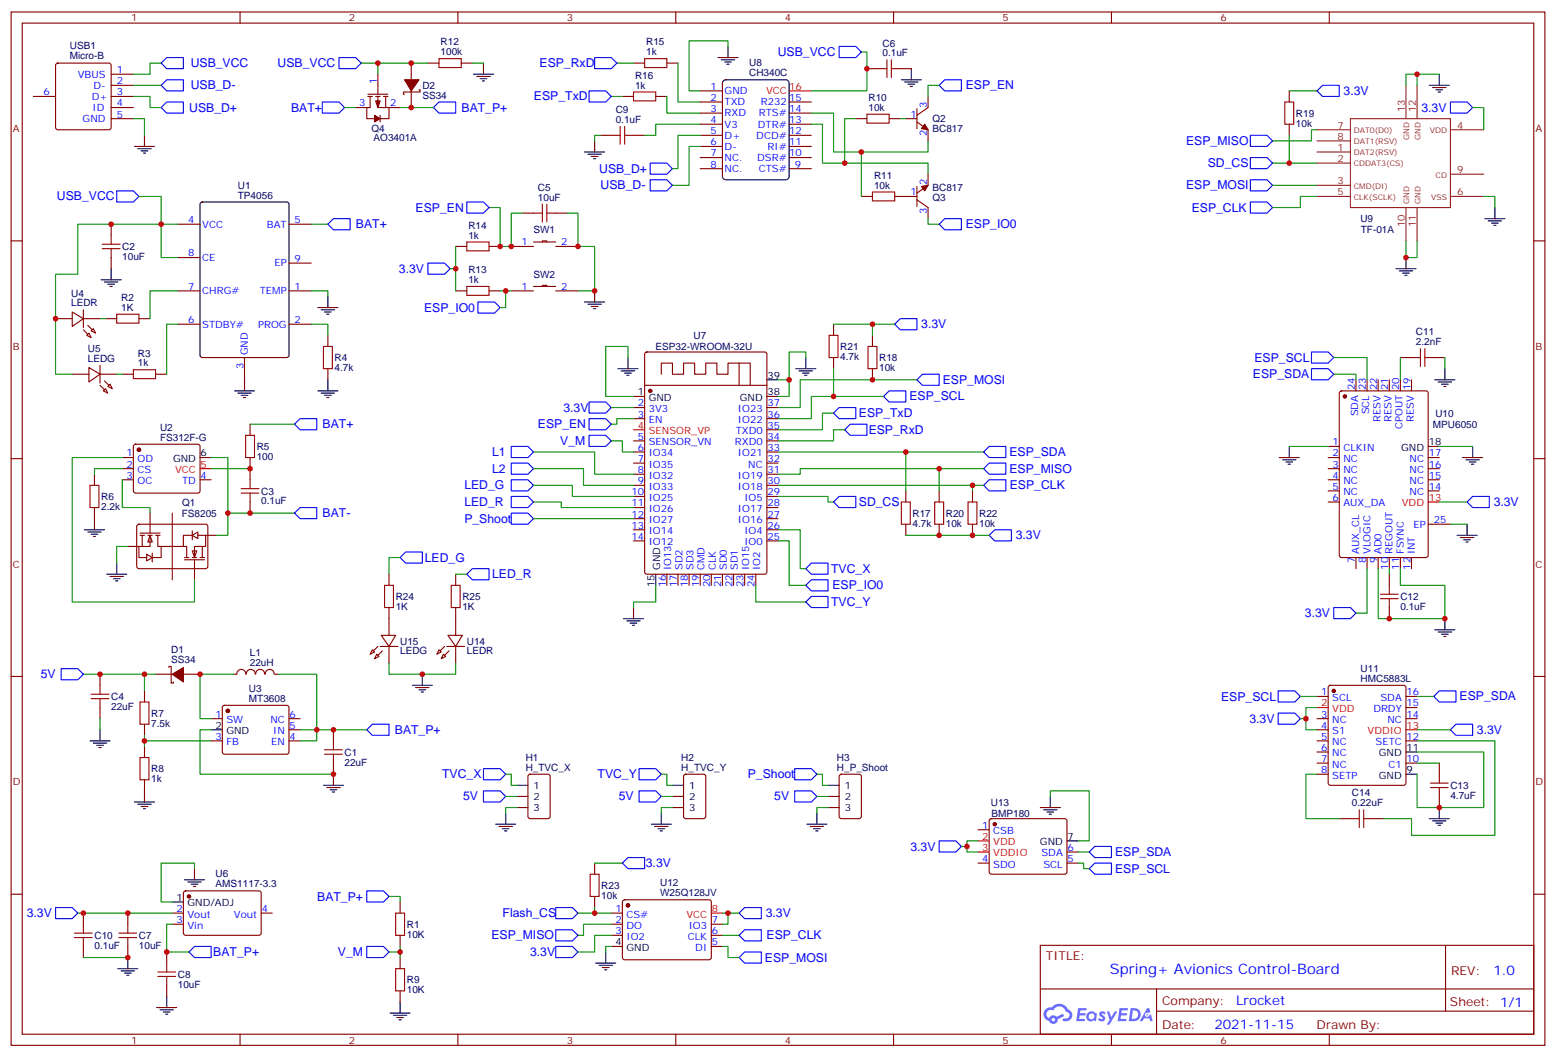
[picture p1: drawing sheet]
<svg xmlns="http://www.w3.org/2000/svg" width="494mm" height="336mm" viewBox="0 0 494 336" stroke-linecap="round" stroke-linejoin="round" font-family="sans-serif">
<defs><g id="words">
<text font-size="4.6" fill="#00f" x="352.3" y="309.2">Spring+ Avionics Control-Board</text>
<g font-size="4.2" fill="#00f">
<text x="474" y="309.4">1.0</text>
<text x="392.4" y="319">Lrocket</text>
<text x="385.5" y="326.8">2021-11-15</text>
</g>
<g font-size="3.9" fill="#00f">
<text x="246.9" y="17.8">USB_VCC</text>
<text x="60.5" y="21.3">USB_VCC</text>
<text x="88.1" y="21.3">USB_VCC</text>
<text x="171.3" y="21.3">ESP_RxD</text>
<text x="60.5" y="28.3">USB_D-</text>
<text x="306.6" y="28.4">ESP_EN</text>
<text x="60.1" y="35.4">USB_D+</text>
<text x="92.4" y="35.4">BAT+</text>
<text x="146.5" y="35.4">BAT_P+</text>
<text x="169.5" y="31.9">ESP_TxD</text>
<text x="426.5" y="30.1">3.3V</text>
<text x="451.2" y="35.4">3.3V</text>
<text x="376.5" y="46">ESP_MISO</text>
<text x="383.4" y="53">SD_CS</text>
<text x="190.2" y="54.8">USB_D+</text>
<text x="18.1" y="63.6">USB_VCC</text>
<text x="190.7" y="60.1">USB_D-</text>
<text x="376.5" y="60.1">ESP_MOSI</text>
<text x="131.9" y="67.2">ESP_EN</text>
<text x="378.3" y="67.2">ESP_CLK</text>
<text x="113" y="72.4">BAT+</text>
<text x="306.6" y="72.4">ESP_IO0</text>
<text x="126.6" y="86.6">3.3V</text>
<text x="134.6" y="98.9">ESP_IO0</text>
<text x="292.4" y="104.2">3.3V</text>
<text x="398.2" y="114.9">ESP_SCL</text>
<text x="299.2" y="121.8">ESP_MOSI</text>
<text x="397.7" y="120.1">ESP_SDA</text>
<text x="178.8" y="130.7">3.3V</text>
<text x="288.7" y="127.1">ESP_SCL</text>
<text x="102.4" y="135.9">BAT+</text>
<text x="170.7" y="135.9">ESP_EN</text>
<text x="272.6" y="132.4">ESP_TxD</text>
<text x="275.7" y="137.7">ESP_RxD</text>
<text x="177.8" y="141.3">V_M</text>
<text x="156.2" y="144.8">L1</text>
<text x="320.4" y="144.8">ESP_SDA</text>
<text x="147.4" y="155.3">LED_G</text>
<text x="156.2" y="150.1">L2</text>
<text x="320.4" y="150.1">ESP_MISO</text>
<text x="320.5" y="155.3">ESP_CLK</text>
<text x="147.4" y="160.6">LED_R</text>
<text x="272.6" y="160.6">SD_CS</text>
<text x="474.1" y="160.7">3.3V</text>
<text x="102.4" y="164.2">BAT-</text>
<text x="147.4" y="165.9">P_Shoot</text>
<text x="322.4" y="171.3">3.3V</text>
<text x="134.8" y="178.3">LED_G</text>
<text x="156.2" y="183.6">LED_R</text>
<text x="263.8" y="181.8">TVC_X</text>
<text x="264.2" y="187.1">ESP_IO0</text>
<text x="263.8" y="192.4">TVC_Y</text>
<text x="414.2" y="196">3.3V</text>
<text x="12.9" y="215.3">5V</text>
<text x="387.6" y="222.5">ESP_SCL</text>
<text x="463.3" y="222.4">ESP_SDA</text>
<text x="125.3" y="233">BAT_P+</text>
<text x="396.6" y="229.5">3.3V</text>
<text x="468.8" y="233">3.3V</text>
<text x="140.3" y="247.2">TVC_X</text>
<text x="189.7" y="247.1">TVC_Y</text>
<text x="237.3" y="247.1">P_Shoot</text>
<text x="147" y="254.1">5V</text>
<text x="196.4" y="254.1">5V</text>
<text x="245.8" y="254.1">5V</text>
<text x="205" y="275.4">3.3V</text>
<text x="289" y="270.1">3.3V</text>
<text x="353.9" y="271.8">ESP_SDA</text>
<text x="353.9" y="277">ESP_SCL</text>
<text x="100.7" y="285.9">BAT_P+</text>
<text x="8.5" y="291.2">3.3V</text>
<text x="159.5" y="291.2">Flash_CS</text>
<text x="243" y="291.2">3.3V</text>
<text x="156" y="298.2">ESP_MISO</text>
<text x="243.3" y="298.2">ESP_CLK</text>
<text x="67.7" y="303.5">BAT_P+</text>
<text x="107.3" y="303.6">V_M</text>
<text x="168.2" y="303.5">3.3V</text>
<text x="242.8" y="305.3">ESP_MOSI</text>
</g>
<g font-size="3.9" fill="#800">
<text x="332" y="304.7">TITLE:</text>
<text x="460.6" y="309.4">REV:</text>
<text x="368.9" y="318.9">Company:</text>
<text x="460.2" y="319.5">Sheet: 1/1</text>
<text x="368.9" y="326.6">Date:</text>
<text x="417.9" y="326.7">Drawn By:</text>
</g>
<g font-size="3.2" fill="#800">
<text x="41.6" y="6.8">1</text>
<text x="110.8" y="6.8">2</text>
<text x="179.9" y="6.8">3</text>
<text x="249.1" y="6.8">4</text>
<text x="318.2" y="6.8">5</text>
<text x="387.3" y="6.8">6</text>
<text x="4.1" y="41.9">A</text>
<text x="487.4" y="41.9">A</text>
<text x="4.1" y="111.1">B</text>
<text x="487.4" y="111.1">B</text>
<text x="4.1" y="180.2">C</text>
<text x="487.4" y="180.2">C</text>
<text x="4.1" y="249.3">D</text>
<text x="487.4" y="249.3">D</text>
<text x="41.6" y="331.4">1</text>
<text x="110.8" y="331.4">2</text>
<text x="179.9" y="331.4">3</text>
<text x="249.1" y="331.4">4</text>
<text x="318.2" y="331.4">5</text>
<text x="387.3" y="331.4">6</text>
</g>
<g font-size="3.2" fill="#000080">
<text x="22.2" y="15.7">USB1</text>
<text x="139.8" y="17.6">100k</text>
<text x="139.8" y="14.4">R12</text>
<text x="205.1" y="17.6">1k</text>
<text x="205.1" y="14.4">R15</text>
<text x="280.1" y="17.9">0.1uF</text>
<text x="280.1" y="14.8">C6</text>
<text x="22.1" y="18.8">Micro-B</text>
<text x="237.8" y="20.9">U8</text>
<text x="134.1" y="28.3">D2</text>
<text x="201.6" y="28.2">1k</text>
<text x="201.6" y="25">R16</text>
<text x="237.8" y="24.1">CH340C</text>
<text x="134.1" y="31.4">SS34</text>
<text x="195.4" y="35.9">C9</text>
<text x="275.7" y="35.2">10k</text>
<text x="275.7" y="32.1">R10</text>
<text x="117.9" y="41.8">Q4</text>
<text x="195.4" y="39.1">0.1uF</text>
<text x="296" y="42">BC817</text>
<text x="296" y="38.9">Q2</text>
<text x="411.3" y="40.2">10k</text>
<text x="411.3" y="37.1">R19</text>
<text x="118.6" y="44.9">AO3401A</text>
<text x="75.5" y="59.9">U1</text>
<text x="277.4" y="59.9">10k</text>
<text x="277.4" y="56.8">R11</text>
<text x="75.5" y="63.1">TP4056</text>
<text x="170.8" y="63.8">10uF</text>
<text x="170.8" y="60.6">C5</text>
<text x="296" y="60.5">BC817</text>
<text x="296" y="63.7">Q3</text>
<text x="431.8" y="70.5">U9</text>
<text x="148.7" y="75.8">1k</text>
<text x="148.7" y="72.6">R14</text>
<text x="169.3" y="74.1">SW1</text>
<text x="431.9" y="74.1">TF-01A</text>
<text x="38.8" y="82.6">10uF</text>
<text x="38.8" y="79.4">C2</text>
<text x="148.7" y="89.9">1k</text>
<text x="148.7" y="86.7">R13</text>
<text x="169.3" y="88.2">SW2</text>
<text x="22.6" y="94.2">U4</text>
<text x="38.5" y="95.6">R2</text>
<text x="22.6" y="97.3">LEDR</text>
<text x="38.5" y="98.7">1K</text>
<text x="220.1" y="107.6">U7</text>
<text x="449.4" y="106.5">C11</text>
<text x="27.9" y="111.8">U5</text>
<text x="43.8" y="113.2">R3</text>
<text x="208.1" y="111.2">ESP32-WROOM-32U</text>
<text x="266.7" y="111.1">R21</text>
<text x="449.4" y="109.6">2.2nF</text>
<text x="27.9" y="114.9">LEDG</text>
<text x="43.8" y="116.3">1k</text>
<text x="106.2" y="117.8">4.7k</text>
<text x="106.2" y="114.7">R4</text>
<text x="266.7" y="114.3">4.7k</text>
<text x="279" y="117.8">10k</text>
<text x="279.1" y="114.6">R18</text>
<text x="50.8" y="136.8">U2</text>
<text x="454.8" y="135.8">MPU6050</text>
<text x="455.6" y="132.3">U10</text>
<text x="50.8" y="140">FS312F-G</text>
<text x="81.5" y="142.9">R5</text>
<text x="81.5" y="146.1">100</text>
<text x="32.1" y="161.9">2.2k</text>
<text x="32.1" y="158.8">R6</text>
<text x="57.8" y="160.6">Q1</text>
<text x="82.9" y="160.2">0.1uF</text>
<text x="82.9" y="157">C3</text>
<text x="57.7" y="164.1">FS8205</text>
<text x="289.6" y="167.2">4.7k</text>
<text x="289.6" y="164">R17</text>
<text x="300.2" y="167.2">10k</text>
<text x="300.2" y="164">R20</text>
<text x="310.8" y="167.2">10k</text>
<text x="310.8" y="164">R22</text>
<text x="125.6" y="190.5">R24</text>
<text x="146.8" y="190.5">R25</text>
<text x="444.5" y="190.5">C12</text>
<text x="125.6" y="193.7">1K</text>
<text x="146.8" y="193.7">1K</text>
<text x="444.5" y="193.7">0.1uF</text>
<text x="54.3" y="207.4">D1</text>
<text x="79.3" y="208.3">L1</text>
<text x="127" y="207.8">LEDG</text>
<text x="127" y="204.7">U15</text>
<text x="148.2" y="207.8">LEDR</text>
<text x="148.2" y="204.7">U14</text>
<text x="54.3" y="210.5">SS34</text>
<text x="79.3" y="211.5">22uH</text>
<text x="431.9" y="213.2">U11</text>
<text x="79" y="219.7">U3</text>
<text x="431.9" y="216.4">HMC5883L</text>
<text x="35.3" y="225.4">22uF</text>
<text x="35.3" y="222.3">C4</text>
<text x="48" y="227.6">R7</text>
<text x="79" y="222.9">MT3608</text>
<text x="48" y="230.7">7.5k</text>
<text x="109.4" y="239.9">C1</text>
<text x="48" y="245.2">R8</text>
<text x="109.4" y="243.1">22uF</text>
<text x="166.9" y="244.8">H_TVC_X</text>
<text x="166.9" y="241.6">H1</text>
<text x="216.3" y="244.8">H_TVC_Y</text>
<text x="216.3" y="241.6">H2</text>
<text x="265.6" y="244.8">H_P_Shoot</text>
<text x="265.6" y="241.6">H3</text>
<text x="48" y="248.4">1k</text>
<text x="460.4" y="250.5">C13</text>
<text x="314.5" y="255.8">U13</text>
<text x="429.1" y="256">0.22uF</text>
<text x="429.1" y="252.9">C14</text>
<text x="460.4" y="253.6">4.7uF</text>
<text x="314.7" y="259.3">BMP180</text>
<text x="68.4" y="281.6">AMS1117-3.3</text>
<text x="68.4" y="278.5">U6</text>
<text x="209.5" y="281.5">U12</text>
<text x="190.9" y="285.4">10k</text>
<text x="190.9" y="282.2">R23</text>
<text x="209.5" y="284.6">W25Q128JV</text>
<text x="30" y="298.1">C10</text>
<text x="44.1" y="298.1">C7</text>
<text x="129.1" y="297.8">10K</text>
<text x="129.1" y="294.6">R1</text>
<text x="30" y="301.3">0.1uF</text>
<text x="44.1" y="301.3">10uF</text>
<text x="56.4" y="310.5">C8</text>
<text x="56.4" y="313.6">10uF</text>
<text x="129.1" y="315.4">10K</text>
<text x="129.1" y="312.3">R9</text>
</g>
<g font-size="3.2" fill="#00f">
<text x="37" y="23.2">1</text>
<text x="24.7" y="24.6">VBUS</text>
<text x="29.6" y="28.2">D-</text>
<text x="37" y="26.7">2</text>
<text x="119.6" y="26.7" transform="rotate(-90 119.6 26.7)">1</text>
<text x="225.5" y="28.5">1</text>
<text x="230" y="29.9">GND</text>
<text x="13.9" y="30.3">6</text>
<text x="29.2" y="31.7">D+</text>
<text x="29.4" y="35.2">ID</text>
<text x="37" y="33.8">4</text>
<text x="37" y="30.3">3</text>
<text x="114" y="33.8">3</text>
<text x="123.8" y="33.8">2</text>
<text x="225.5" y="35.6">3</text>
<text x="225.5" y="32">2</text>
<text x="230" y="33.4">TXD</text>
<text x="241.5" y="33.4">R232</text>
<text x="250.5" y="32">15</text>
<text x="250.5" y="35.6">14</text>
<text x="294.2" y="34.1" transform="rotate(-90 294.2 34.1)">3</text>
<text x="26.2" y="38.7">GND</text>
<text x="37" y="37.3">5</text>
<text x="225.5" y="39.1">4</text>
<text x="230" y="40.5">V3</text>
<text x="230" y="37">RXD</text>
<text x="240.6" y="40.5">DTR#</text>
<text x="240.8" y="37">RTS#</text>
<text x="250.5" y="39.1">13</text>
<text x="289" y="37.3">1</text>
<text x="225.5" y="46.1">6</text>
<text x="225.5" y="42.6">5</text>
<text x="230" y="47.6">D-</text>
<text x="230" y="44">D+</text>
<text x="240.1" y="44">DCD#</text>
<text x="243.6" y="47.6">RI#</text>
<text x="250.5" y="42.6">12</text>
<text x="250.5" y="46.1">11</text>
<text x="294.2" y="43.2" transform="rotate(-90 294.2 43.2)">2</text>
<text x="225.5" y="53.2">8</text>
<text x="225.5" y="49.7">7</text>
<text x="230" y="51.1">NC.</text>
<text x="240.4" y="51.1">DSR#</text>
<text x="250.5" y="49.7">10</text>
<text x="252.2" y="53.2">9</text>
<text x="230" y="54.6">NC.</text>
<text x="240.8" y="54.6">CTS#</text>
<text x="294.2" y="58.8" transform="rotate(-90 294.2 58.8)">2</text>
<text x="289" y="62">1</text>
<text x="59.7" y="70.8">4</text>
<text x="93.5" y="70.8">5</text>
<text x="294.2" y="67.9" transform="rotate(-90 294.2 67.9)">3</text>
<text x="64.2" y="72.2">VCC</text>
<text x="84.7" y="72.2">BAT</text>
<text x="165.6" y="77.9">1</text>
<text x="178.2" y="77.9">2</text>
<text x="59.7" y="81.4">8</text>
<text x="64.2" y="82.8">CE</text>
<text x="93.5" y="83.2">9</text>
<text x="87.1" y="84.6">EP</text>
<text x="59.7" y="92">7</text>
<text x="64.2" y="93.4">CHRG#</text>
<text x="82.5" y="93.4">TEMP</text>
<text x="93.5" y="92">1</text>
<text x="165.6" y="92">1</text>
<text x="178.2" y="92">2</text>
<text x="59.7" y="102.6">6</text>
<text x="64.2" y="104">STDBY#</text>
<text x="81.9" y="104">PROG</text>
<text x="93.5" y="102.6">2</text>
<text x="78.7" y="112.8" transform="rotate(-90 78.7 112.8)">GND</text>
<text x="77.3" y="117.3" transform="rotate(-90 77.3 117.3)">3</text>
<text x="430" y="123.9" transform="rotate(-90 430 123.9)">24</text>
<text x="433.6" y="123.9" transform="rotate(-90 433.6 123.9)">23</text>
<text x="437.1" y="123.9" transform="rotate(-90 437.1 123.9)">22</text>
<text x="440.6" y="123.9" transform="rotate(-90 440.6 123.9)">21</text>
<text x="444.1" y="123.9" transform="rotate(-90 444.1 123.9)">20</text>
<text x="447.7" y="123.9" transform="rotate(-90 447.7 123.9)">19</text>
<text x="202.4" y="129">2</text>
<text x="205.9" y="130.8">3V3</text>
<text x="234.2" y="130.8">IO23</text>
<text x="243.6" y="129">37</text>
<text x="434.6" y="131.6" transform="rotate(-90 434.6 131.6)">SCL</text>
<text x="202.4" y="132.6">3</text>
<text x="205.9" y="134.3">EN</text>
<text x="233.5" y="137.9">TXD0</text>
<text x="234.2" y="134.3">IO22</text>
<text x="243.6" y="136.1">35</text>
<text x="243.6" y="132.6">36</text>
<text x="431.1" y="132.2" transform="rotate(-90 431.1 132.2)">SDA</text>
<text x="438.1" y="134" transform="rotate(-90 438.1 134)">RESV</text>
<text x="441.7" y="134" transform="rotate(-90 441.7 134)">RESV</text>
<text x="445.2" y="136.3" transform="rotate(-90 445.2 136.3)">CPOUT</text>
<text x="448.7" y="134" transform="rotate(-90 448.7 134)">RESV</text>
<text x="202.4" y="139.6">5</text>
<text x="202.4" y="143.2">6</text>
<text x="205.9" y="141.4">SENSOR_VN</text>
<text x="233.3" y="141.4">RXD0</text>
<text x="243.6" y="143.2">33</text>
<text x="243.6" y="139.6">34</text>
<text x="422.9" y="141.4">1</text>
<text x="426.4" y="143.2">CLKIN</text>
<text x="40.1" y="144.9">1</text>
<text x="40.1" y="148.4">2</text>
<text x="43.6" y="146.7">OD</text>
<text x="202.4" y="146.7">7</text>
<text x="205.9" y="144.9">IO34</text>
<text x="205.9" y="148.4">IO35</text>
<text x="234.2" y="144.9">IO21</text>
<text x="237.5" y="148.4">NC</text>
<text x="243.6" y="146.7">32</text>
<text x="422.9" y="144.9">2</text>
<text x="422.9" y="148.4">3</text>
<text x="426.4" y="146.7">NC</text>
<text x="447.4" y="146.7">NC</text>
<text x="453.5" y="148.4">16</text>
<text x="453.5" y="144.9">17</text>
<text x="40.1" y="152">3</text>
<text x="43.6" y="150.2">CS</text>
<text x="43.6" y="153.7">OC</text>
<text x="57.8" y="153.7">TD</text>
<text x="63.7" y="152">4</text>
<text x="202.4" y="150.2">8</text>
<text x="202.4" y="153.7">9</text>
<text x="205.9" y="152">IO32</text>
<text x="205.9" y="155.5">IO33</text>
<text x="234.2" y="155.5">IO18</text>
<text x="234.2" y="152">IO19</text>
<text x="243.6" y="153.7">30</text>
<text x="243.6" y="150.2">31</text>
<text x="422.9" y="152">4</text>
<text x="422.9" y="155.5">5</text>
<text x="426.4" y="150.2">NC</text>
<text x="426.4" y="153.7">NC</text>
<text x="447.4" y="153.7">NC</text>
<text x="447.4" y="150.2">NC</text>
<text x="453.5" y="155.5">14</text>
<text x="453.5" y="152">15</text>
<text x="200.4" y="157.3">10</text>
<text x="200.4" y="160.8">11</text>
<text x="205.9" y="159">IO25</text>
<text x="236.3" y="159">IO5</text>
<text x="243.6" y="160.8">28</text>
<text x="243.6" y="157.3">29</text>
<text x="422.9" y="159">6</text>
<text x="426.4" y="157.3">NC</text>
<text x="426.4" y="160.8">AUX_DA</text>
<text x="447.4" y="157.3">NC</text>
<text x="200.4" y="164.3">12</text>
<text x="200.4" y="167.9">13</text>
<text x="205.9" y="162.6">IO26</text>
<text x="205.9" y="166.1">IO27</text>
<text x="234.2" y="166.1">IO16</text>
<text x="234.2" y="162.6">IO17</text>
<text x="243.6" y="167.9">26</text>
<text x="243.6" y="164.3">27</text>
<text x="448.7" y="167.5">EP</text>
<text x="455.1" y="166.1">25</text>
<text x="200.4" y="171.4">14</text>
<text x="205.9" y="169.6">IO14</text>
<text x="205.9" y="173.1">IO12</text>
<text x="236.3" y="173.1">IO0</text>
<text x="236.3" y="169.6">IO4</text>
<text x="243.6" y="171.4">25</text>
<text x="430" y="178.9" transform="rotate(-90 430 178.9)">7</text>
<text x="431.4" y="176" transform="rotate(-90 431.4 176)">AUX_CL</text>
<text x="433.6" y="178.9" transform="rotate(-90 433.6 178.9)">8</text>
<text x="435" y="176" transform="rotate(-90 435 176)">VLOGIC</text>
<text x="437.1" y="178.9" transform="rotate(-90 437.1 178.9)">9</text>
<text x="438.5" y="176" transform="rotate(-90 438.5 176)">AD0</text>
<text x="442" y="176" transform="rotate(-90 442 176)">REGOUT</text>
<text x="445.6" y="176" transform="rotate(-90 445.6 176)">FSYNC</text>
<text x="449.1" y="176" transform="rotate(-90 449.1 176)">INT</text>
<text x="213.1" y="181" transform="rotate(-90 213.1 181)">IO13</text>
<text x="216.6" y="181" transform="rotate(-90 216.6 181)">SD2</text>
<text x="220.1" y="181" transform="rotate(-90 220.1 181)">SD3</text>
<text x="223.7" y="181" transform="rotate(-90 223.7 181)">CMD</text>
<text x="227.2" y="181" transform="rotate(-90 227.2 181)">CLK</text>
<text x="230.7" y="181" transform="rotate(-90 230.7 181)">SD0</text>
<text x="234.2" y="181" transform="rotate(-90 234.2 181)">SD1</text>
<text x="237.8" y="181" transform="rotate(-90 237.8 181)">IO15</text>
<text x="241.3" y="181" transform="rotate(-90 241.3 181)">IO2</text>
<text x="440.6" y="180.9" transform="rotate(-90 440.6 180.9)">10</text>
<text x="444.1" y="180.9" transform="rotate(-90 444.1 180.9)">11</text>
<text x="447.7" y="180.9" transform="rotate(-90 447.7 180.9)">12</text>
<text x="211.3" y="186.5" transform="rotate(-90 211.3 186.5)">16</text>
<text x="214.8" y="186.5" transform="rotate(-90 214.8 186.5)">17</text>
<text x="218.4" y="186.5" transform="rotate(-90 218.4 186.5)">18</text>
<text x="221.9" y="186.5" transform="rotate(-90 221.9 186.5)">19</text>
<text x="225.4" y="186.5" transform="rotate(-90 225.4 186.5)">20</text>
<text x="229" y="186.5" transform="rotate(-90 229 186.5)">21</text>
<text x="232.5" y="186.5" transform="rotate(-90 232.5 186.5)">22</text>
<text x="236" y="186.5" transform="rotate(-90 236 186.5)">23</text>
<text x="239.5" y="186.5" transform="rotate(-90 239.5 186.5)">24</text>
<text x="419.4" y="220.8">1</text>
<text x="446.4" y="220.8">16</text>
<text x="68.4" y="227.8">1</text>
<text x="91.9" y="227.8">6</text>
<text x="419.4" y="227.8">3</text>
<text x="422.9" y="222.5">SCL</text>
<text x="435.9" y="226.1">DRDY</text>
<text x="438.2" y="222.5">SDA</text>
<text x="446.4" y="227.8">14</text>
<text x="446.4" y="224.3">15</text>
<text x="71.9" y="229.6">SW</text>
<text x="85.8" y="229.6">NC</text>
<text x="86.7" y="233.1">IN</text>
<text x="91.9" y="231.4">5</text>
<text x="419.4" y="231.4">4</text>
<text x="422.9" y="229.6">NC</text>
<text x="422.9" y="233.1">S1</text>
<text x="440.4" y="229.6">NC</text>
<text x="68.4" y="234.9">3</text>
<text x="71.9" y="236.6">FB</text>
<text x="86" y="236.6">EN</text>
<text x="91.9" y="234.9">4</text>
<text x="419.4" y="234.9">5</text>
<text x="419.4" y="238.4">6</text>
<text x="422.9" y="236.6">NC</text>
<text x="436.6" y="236.6">SETC</text>
<text x="446.4" y="234.9">12</text>
<text x="419.4" y="241.9">7</text>
<text x="419.4" y="245.5">8</text>
<text x="422.9" y="240.2">NC</text>
<text x="422.9" y="243.7">NC</text>
<text x="440.7" y="243.7">C1</text>
<text x="446.4" y="241.9">10</text>
<text x="422.9" y="247.2">SETP</text>
<text x="311.8" y="263.1">1</text>
<text x="315.3" y="264.9">CSB</text>
<text x="311.8" y="273.7">4</text>
<text x="315.3" y="275.4">SDO</text>
<text x="330.6" y="271.9">SDA</text>
<text x="331.2" y="275.4">SCL</text>
<text x="338.8" y="273.7">5</text>
<text x="338.8" y="270.2">6</text>
<text x="56" y="289.6">2</text>
<text x="56" y="293.1">3</text>
<text x="59.5" y="291.3">Vout</text>
<text x="74.2" y="291.3">Vout</text>
<text x="83.1" y="289.6">4</text>
<text x="195.4" y="289.6">1</text>
<text x="195.4" y="293.1">2</text>
<text x="198.9" y="291.3">CS#</text>
<text x="226" y="293.1">7</text>
<text x="59.5" y="294.9">Vin</text>
<text x="195.4" y="296.6">3</text>
<text x="198.9" y="294.9">DO</text>
<text x="198.9" y="298.4">IO2</text>
<text x="218.3" y="298.4">CLK</text>
<text x="218.6" y="294.9">IO3</text>
<text x="226" y="296.6">6</text>
<text x="220.7" y="301.9">DI</text>
<text x="226" y="300.1">5</text>
</g>
<g font-size="3.2" fill="#f00">
<text x="243.2" y="29.9">VCC</text>
<text x="250.5" y="28.5">16</text>
<text x="202.4" y="136.1">4</text>
<text x="205.9" y="137.9">SENSOR_VP</text>
<text x="63.7" y="148.4">5</text>
<text x="55.6" y="150.2">VCC</text>
<text x="445" y="160.8">VDD</text>
<text x="453.5" y="159">13</text>
<text x="419.4" y="224.3">2</text>
<text x="422.9" y="226.1">VDD</text>
<text x="434.1" y="233.1">VDDIO</text>
<text x="446.4" y="231.4">13</text>
<text x="311.8" y="266.6">2</text>
<text x="315.3" y="268.4">VDD</text>
<text x="311.8" y="270.2">3</text>
<text x="315.3" y="271.9">VDDIO</text>
<text x="217.9" y="291.3">VCC</text>
<text x="226" y="289.6">8</text>
</g>
<g font-size="3.2" fill="#8d2323">
<text x="445.9" y="35.6" transform="rotate(-90 445.9 35.6)">13</text>
<text x="449.4" y="35.6" transform="rotate(-90 449.4 35.6)">12</text>
<text x="424.5" y="40.9">7</text>
<text x="462.5" y="40.9">4</text>
<text x="424.5" y="47.9">1</text>
<text x="424.5" y="44.4">8</text>
<text x="424.5" y="51.4">2</text>
<text x="424.5" y="58.5">3</text>
<text x="462.5" y="55">9</text>
<text x="424.5" y="62">5</text>
<text x="462.5" y="62">6</text>
<text x="445.9" y="72" transform="rotate(-90 445.9 72)">10</text>
<text x="449.4" y="72" transform="rotate(-90 449.4 72)">11</text>
</g>
<g font-size="3.2">
<text x="202.4" y="125.5">1</text>
<text x="243.6" y="125.5">38</text>
<text x="243.6" y="120.2">39</text>
<text x="205.9" y="127.3">GND</text>
<text x="234.8" y="127.3">GND</text>
<text x="444.7" y="143.2">GND</text>
<text x="453.5" y="141.4">18</text>
<text x="54.9" y="146.7">GND</text>
<text x="63.7" y="144.9">6</text>
<text x="209.5" y="181" transform="rotate(-90 209.5 181)">GND</text>
<text x="207.8" y="186.5" transform="rotate(-90 207.8 186.5)">15</text>
<text x="68.4" y="231.4">2</text>
<text x="71.9" y="233.1">GND</text>
<text x="446.4" y="238.4">11</text>
<text x="437.7" y="240.2">GND</text>
<text x="446.4" y="245.5">9</text>
<text x="169.3" y="250.4">1</text>
<text x="218.7" y="250.4">1</text>
<text x="268.1" y="250.4">1</text>
<text x="437.7" y="247.2">GND</text>
<text x="169.3" y="257.5">3</text>
<text x="169.3" y="253.9">2</text>
<text x="218.7" y="257.5">3</text>
<text x="218.7" y="253.9">2</text>
<text x="268.1" y="257.5">3</text>
<text x="268.1" y="253.9">2</text>
<text x="330.1" y="268.4">GND</text>
<text x="338.8" y="266.6">7</text>
<text x="56" y="286">1</text>
<text x="59.5" y="287.8">GND/ADJ</text>
<text x="195.4" y="300.1">4</text>
<text x="198.9" y="301.9">GND</text>
</g>
<g font-size="2.5" fill="#8d2323">
<text x="429.7" y="42.3">DAT0(D0)</text>
<text x="429.7" y="45.8">DAT1(RSV)</text>
<text x="447.3" y="44.4" transform="rotate(-90 447.3 44.4)">GND</text>
<text x="450.8" y="44.4" transform="rotate(-90 450.8 44.4)">GND</text>
<text x="453.8" y="42.3">VDD</text>
<text x="429.7" y="49.3">DAT2(RSV)</text>
<text x="429.7" y="52.8">CDDAT3(CS)</text>
<text x="429.7" y="59.9">CMD(DI)</text>
<text x="455.7" y="56.4">CD</text>
<text x="429.7" y="63.4">CLK(SCLK)</text>
<text x="447.3" y="64.8" transform="rotate(-90 447.3 64.8)">GND</text>
<text x="450.8" y="64.8" transform="rotate(-90 450.8 64.8)">GND</text>
<text x="454.3" y="63.4">VSS</text>
</g>
</g></defs>
<g fill="none" stroke="#870000" stroke-width=".35">
<path d="M3.5 3.8h486.9v328.1h-486.9zM7.1 7.3h479.7v321.1h-479.7zM76.2 3.8v3.5M145.3 3.8v3.5M214.5 3.8v3.5M283.6 3.8v3.5M352.8 3.8v3.5M421.9 3.8v3.5M3.5 76.5h3.6M486.8 76.5h3.6M3.5 145.6h3.6M486.8 145.6h3.6"/>
<path d="M3.5 214.8h3.6M486.8 214.8h3.6M3.5 283.9h3.6M486.8 283.9h3.6M330.2 300.1h156.6v28.3h-156.6zM330.2 314h156.5M367.1 314v14.1M458.8 300.2v20.8M76.2 328.4v3.5M145.3 328.4v3.5M214.5 328.4v3.5M283.6 328.4v3.5"/>
<path d="M352.8 328.4v3.5M367.1 321h119.6M421.9 328.4v3.5"/>
</g>
<g fill="#5487ff">
<path d="M349.2 321.3a1.22 1.22 0 0 1 1.7 .3l-.4 .6a.47 .47 0 0 0-.3-.4 .47 .47 0 0 0-.5 .1l.1 .3a1.14 1.14 0 0 1 .8 1.7 1.14 1.14 0 0 1-1.9 0l-.2-.2 .5-.5 .7 .4a.29 .29 0 0 0 .3-.3 .29 .29 0 0 0-.2-.3 1.04 1.04 0 0 1-.6-1.7z"/>
<path d="M342.2 320.1h2.3l.4 .2-.2 .5h-1.8l-.1 .9h1.5l.3 .3-.3 .4h-1.6l-.2 1.1h1.7l.2 .4-.2 .3h-2.6z"/>
<path d="M355.3 320.1l2.7 .2-.1 .5h-1.8l-.2 .9h1.6l.3 .3-.4 .4h-1.6l-.1 1.1h1.7l.2 .4-.2 .3h-2.7z"/>
<path d="M364.1 320.1h.7l.3 1.2-.6 .3a.69 .69 0 0 0-1 .3 .69 .69 0 0 0 .4 1 .69 .69 0 0 0 .9-.6l.5-.3 .6 2.2h-.8l-.3-.9h-1.7l-.5 .9h-.8z"/>
<path d="M351.3 321.2h.8l.6 1.8 1.1-1.8h.9l-2.6 4.1h-.8l.9-1.5z"/>
<path d="M358.9 320.1l-.6 4.1h1.3a2.11 2.11 0 0 0 2.5-2.1 2.11 2.11 0 0 0-2.5-2zM359.6 320.8a1.43 1.43 0 0 1 1.6 1.6 1.43 1.43 0 0 1-2 1.1z"/>
<path d="M345.2 321.7a1.54 1.54 0 0 0-.1 2.1 1.54 1.54 0 0 0 2.1 .2l.7 .2 .3-2.3-.6-.3a1.49 1.49 0 0 0-2.4 .1zM345.4 322.7a.95 .95 0 0 1 1.9 0 .95 .95 0 0 1-1.9 0z"/>
<path d="M331.9 320.4a2.18 2.18 0 0 0 1.1 3.8 1.44 1.44 0 0 0 1.6 .9 1.44 1.44 0 0 0 1.2-1.5l2-1-.5-.7-1.9 .9a1.47 1.47 0 0 0-2.4 .5 1.39 1.39 0 0 1-.7-2 1.39 1.39 0 0 1 2-.4 2.12 2.12 0 0 1 2.2-1.3 2.12 2.12 0 0 1 1.9 1.6 1.14 1.14 0 0 1 1 1.5 1.14 1.14 0 0 1-1.6 .7 .43 .43 0 0 0-.5 .3 .43 .43 0 0 0 .4 .5 1.98 1.98 0 0 0 2.5-1.2 1.98 1.98 0 0 0-1.2-2.5 3.1 3.1 0 0 0-5.3-.7l-.9 .1zM333.8 323.7a.55 .55 0 0 1 1.1 0 .55 .55 0 0 1-1.1 0z"/>
<circle cx="364.1" cy="322.2" r=".26"/>
</g>
<path d="M63.7 64.3l.5-.2h26.8l.7 .5v48.2l-.4 .7h-27.1l-.6-.4-.1-48.3zM63.5 145.3h3.5M67 231.7h3.6" fill="none" stroke="#000" stroke-width=".35"/>
<g fill="none" stroke="#870000" stroke-width=".35">
<path d="M56.4 71.2h7.1M91.7 71.2h7.1M56.4 92.4h7.1M56.4 81.8h7.1M91.7 92.4h7.1M91.7 83.5h7.1M17.6 101.2h5.3M26.5 101.2h5.2M28.2 105.8l.7 1.4-1.4-.7zM28.9 105.1l.7-.7 .7 1.4zM56.4 102.9h7.1M77.6 113.5v7.1"/>
<path d="M91.7 102.9h7.1M38.8 145.3h3.5M38.8 148.8h3.5M38.8 152.3h3.5M42.6 141.2l.4-.2h19.8l.5 .2 .2 .5-.1 14.4-.6 .5-20-.1-.5-.6v-14.2zM63.5 152.3h3.5M67 228.2h3.6M67 235.2h3.6M70.8 224.1l.5-.2h19.7l.5 .2 .2 .5v14.4l-.7 .5-20-.1-.4-.6v-14.2zM91.7 228.2h3.5M91.7 235.2h3.5M91.7 231.7h3.5"/>
</g>
<g fill="#870000" stroke="#870000" stroke-width=".35">
<path d="M27.9 103.3l1.4 1.4z"/>
<path d="M26.5 104.7l1.4 1.4z"/>
<circle cx="44.1" cy="142.8" r=".53"/>
<circle cx="72.3" cy="225.7" r=".53"/>
</g>
<path d="M63.5 148.8h3.5" fill="none" stroke="#f00" stroke-width=".35"/>
<path d="M26.5 98.4v5.6z" fill="#f00" stroke="#870000" stroke-width=".35"/>
<path d="M22.9 99.1l3.6 2.1-3.6 2.4zM74.1 214.1h1M75.2 214a1.41 1.41 0 0 1 1.4-1.5 1.41 1.41 0 0 1 1.4 1.5M78.2 214a1.41 1.41 0 0 1 1.4-1.5 1.41 1.41 0 0 1 1.4 1.5M81.2 214a1.41 1.41 0 0 1 1.4-1.5 1.41 1.41 0 0 1 1.4 1.5M84.2 214a1.41 1.41 0 0 1 1.4-1.5 1.41 1.41 0 0 1 1.4 1.5M87.1 214.1h1.1M105.8 231.7v3.5M105.8 242.3v3.5M127 286.4v3.5M127 297v3.5" fill="none" stroke="#870000" stroke-width=".35"/>
<path d="M103 238.1h5.7M103 239.5h5.7M105.8 235.2v2.9M105.8 239.5v2.8M125.6 289.9h2.8v7.1h-2.8z" fill="none" stroke="#a10000" stroke-width=".35"/>
<g fill="#fff" stroke="#870000" stroke-width=".35">
<path d="M47.6 170l.7 2.1h-1.4z"/>
<path d="M46.6 176l1.7 1-1.7 1.1z"/>
</g>
<path d="M40.6 173.5h3.5M44.4 169.3h6.4M44.4 170h1.5M45.2 170v3.5M46.9 170h1.4M47.6 170v3.5h-3.5v3.5h2.5M47.6 162.9v6.4M48.3 175.6v2.8M49.4 170h1.4M50.1 170v3.5h1.1v3.5h-2.9M54.7 162.9v3.5" fill="none" stroke="#870000" stroke-width=".35"/>
<g fill="#fff" stroke="#870000" stroke-width=".35">
<path d="M61 174.9h1.4l-.7 2.1z"/>
<path d="M61 170l1.8-1.1v2.1z"/>
</g>
<g fill="none" stroke="#870000" stroke-width=".35">
<path d="M10.6 30.6h7M17.9 20.2l.4-.2h16.3l.5 .2 .2 .5v19.8l-.3 .5-.4 .2h-16.3l-.5-.2-.2-.5v-19.8zM35.3 30.6h7M35.3 34.1h7M35.3 27.1h7M35.3 23.6h7M35.3 37.7h7M35.3 71.2v3.5M35.3 81.8v3.5M22.9 118.8h5.3M31.7 118.8h5.3M33.5 123.4l.7 1.4-1.4-.7z"/>
<path d="M34.2 122.7l.7-.7 .7 1.4zM43.6 166.6l.5-.2 21.4 .1 .5 .6-.1 13-.6 .5-21.5-.1-.4-.7v-12.7zM51.2 173.5h7M54.7 166.4v17.7M58.6 177.7h6.3M58.6 177h1.4M61 170h-2.8v3.5h1.1v3.5M61 168.6v2.8M61 177h1.4M61.7 177.7v6.4M62.8 170h2.5v3.5h-3.6v3.5M63.5 177h1.4"/>
<path d="M64.2 173.5v3.5M65.3 170h3.5M49.4 214.1h5.3M53.6 211.9v-.3h.7v5.3h.7v-.4M58.2 214.1h5.3"/>
</g>
<g fill="#870000" stroke="#870000" stroke-width=".35">
<path d="M54.7 214.1l3.5-2.2v4.6z"/>
<path d="M33.2 120.9l1.4 1.4z"/>
<path d="M31.7 122.3l1.5 1.5z"/>
</g>
<path d="M51.2 27.1l1.7-1.8h5.3v3.6h-5.3zM51.2 20l1.7-1.7h5.3v3.5h-5.3zM52.9 32.4h5.3v3.5h-5.3l-1.7-1.8zM37 60.6h5.3l1.8 1.8-1.8 1.7h-5.3z" fill="none" stroke="#00f" stroke-width=".35"/>
<path d="M42.3 30.6h5.3v3.5h3.6M42.3 37.7h3.6v5.3M42.3 27.1h8.9M51.2 20h-3.6v3.6h-5.3M44.1 62.4h7.1v8.8h5.2M51.2 71.2v10.6h5.2" fill="none" stroke="#008700" stroke-width=".35"/>
<path d="M42.7 46.5h6.3M43.7 47.2h4.3M44.8 47.9h2.1M45.5 48.6h.7M45.9 43v3.5M32.1 88.8h6.4M33.2 89.5h4.2M34.2 90.2h2.1M34.9 90.9h.7M35.3 85.3v3.5" fill="none" stroke="#000" stroke-width=".35"/>
<path d="M32.5 77.5h5.6M32.5 79h5.6M35.3 74.7v2.8M35.3 79v2.8" fill="none" stroke="#a10000" stroke-width=".35"/>
<path d="M31.7 116v5.6z" fill="#f00" stroke="#870000" stroke-width=".35"/>
<g fill="none" stroke="#870000" stroke-width=".35">
<path d="M112.9 34.1h3.5M116.8 29.9h6.3M116.8 30.6h1.4M117.5 30.6v3.5h-1.1v3.6h2.5M119.2 30.6h1.4M119.9 30.6v3.5h3.6M119.9 23.6v6.3M120.6 36.6v2.1M121.7 30.6h1.4M122.4 30.6v3.5M123.5 34.1v3.6h-2.9M123.5 34.1h3.5"/>
<path d="M130.5 20v5.3M130.5 28.9v5.2M133 28.5h.3v.7h-5.2v.7h.3M135.8 20h3.5M146.4 20h3.5M197.6 30.6h3.5M201.1 20h3.5M208.1 30.6h3.6M211.7 20h3.5M222.2 32.4h7.1M222.2 35.9h7.1M222.2 39.4h7.1"/>
<path d="M222.2 28.9h7.1M250.5 32.4h7M250.5 35.9h7M250.5 39.4h7M271.6 37.7h3.6M275.2 21.8h3.5M282.2 37.7h3.6M285.8 21.8h3.5M287.5 37.7h3.5M291 38.7l3.6 2.5v3.5M291 34.5v6.4M294.6 30.6v3.5l-3.6 2.5"/>
<path d="M409.2 28.9v3.5M409.2 39.4v3.6M190.5 43h3.5M201.1 43h3.5M222.2 43h7.1M222.2 46.5h7.1M222.2 50h7.1M222.2 53.6h7.1M250.5 43h7M250.5 46.5h7M250.5 50h7M250.5 53.6h7"/>
<path d="M291 59.2v6.3M294.6 55.3v3.5l-3.6 2.5M144.6 78.2h3.6M155.2 78.2h3.5M162.3 78.2h7M165.8 67.7h3.5M169.3 76.8h7.1M172.2 76.8v-.3h1.4v.3M176.4 78.2h7M176.4 67.7h3.5M273.4 62.4h3.5M284 62.4h7"/>
<path d="M291 63.4l3.6 2.5v3.5M144.6 92.4h3.6M155.2 92.4h3.5M162.3 92.4h7M169.3 90.9h7.1M172.2 90.9v-.3h1.4v.3M176.4 92.4h7M28.2 116.7l3.5 2.1-3.5 2.5zM33.5 101.2h3.5M38.8 118.8h3.5M44.1 101.2h3.5M49.4 118.8h3.5"/>
<path d="M104.1 106.5v3.5M104.1 117.1v3.5M204.8 112l.5-.2h37.4l.7 .4v69.4l-.4 .7h-37.7l-.6-.4-.1-69.4zM209.9 118.8v-3.5h3.5v3.5h3.6v-3.5h3.5v3.5h3.5v-3.5h3.5v3.5h3.6v-3.5h7v7M234.6 115.3v7M264.6 102.9v3.6M264.6 113.5v3.6M276.9 106.5v3.5M276.9 117.1v3.5M444.5 113.5h3.5M455.1 113.5h3.5M79.4 134.7v3.5"/>
<path d="M201.1 129.4h3.5M201.1 132.9h3.5M201.1 140h3.5M204.6 122.3h38.8M243.4 129.4h3.5M243.4 132.9h3.5M243.4 140h3.5M243.4 136.5h3.5M425.3 124.3l.5-.2h26.8l.7 .4v51.8l-.4 .7h-27.1l-.6-.4-.1-51.8zM430.4 120.6v3.5M433.9 120.6v3.5M437.4 120.6v3.5"/>
<path d="M441 120.6v3.5M444.5 120.6v3.5M448 120.6v3.5M30 150.6v3.5M79.4 145.3v7M79.4 159.4v3.5M201.1 143.5h3.5M201.1 147h3.5M201.1 150.6h3.5M201.1 154.1h3.5M201.1 157.6h3.5M243.4 143.5h3.5"/>
<path d="M243.4 147h3.5M243.4 150.6h3.5M243.4 154.1h3.5M243.4 157.6h3.5M287.5 155.9v3.5M298.1 155.9v3.5M308.7 155.9v3.5M421.6 141.7h3.5M421.6 145.3h3.5M421.6 148.8h3.5M421.6 152.3h3.5M421.6 155.9h3.5"/>
<path d="M421.6 159.4h3.5M453.3 145.3h3.5M453.3 148.8h3.5M453.3 152.3h3.5M453.3 155.9h3.5M30 161.1v3.6M201.1 161.1h3.5M201.1 164.7h3.5M201.1 168.2h3.5M201.1 171.7h3.5M243.4 161.1h3.5M243.4 164.7h3.5"/>
<path d="M243.4 168.2h3.5M243.4 171.7h3.5M287.5 166.4v3.6M298.1 166.4v3.6M308.7 166.4v3.6M430.4 177v3.6M433.9 177v3.6M437.4 177v3.6M441 177v3.6M444.5 177v3.6M448 177v3.6M453.3 166.4h7.1"/>
<path d="M144.6 196.4v5.3M211.7 182.3v3.5M215.2 182.3v3.5M218.7 182.3v3.5M222.2 182.3v3.5M225.8 182.3v3.5M229.3 182.3v3.5M232.8 182.3v3.5M236.4 182.3v3.5M239.9 182.3v3.5M441 182.3v3.5M441 192.9v3.5"/>
<path d="M31.7 214.1v3.5M45.9 219.4v3.5M139.3 206.3l.8 .7-1.5 .7zM140.8 207.7l.7 .7-1.4 .7zM144.6 205.2v5.3M421.8 217.8l.5-.2h23.3l.5 .2 .2 .5v30.3l-.3 .5-.4 .2h-23.3l-.5-.2-.2-.5v-30.3zM31.7 224.6v3.6M45.9 229.9v3.6M45.9 237v3.5M418 221.1h3.6M418 228.2h3.6M418 231.7h3.6"/>
<path d="M418 235.2h3.6M418 238.8h3.6M446.3 221.1h3.5M446.3 228.2h3.5M446.3 235.2h3.5M446.3 224.6h3.5M45.9 247.6v3.5M418 242.3h3.6M418 245.8h3.6M425.1 259.9h3.5M435.7 259.9h3.5M446.3 242.3h3.5"/>
<path d="M456.8 242.3v3.5M456.8 252.9v3.5M188.7 274v3.6M310.4 263.5h3.6M310.4 274h3.6M314.2 260.1l.5-.2h23.3l.5 .2 .2 .5-.1 16.5-.6 .5-23.6-.1-.4-.6v-16.3zM338.7 274h3.5M338.7 270.5h3.5M26.5 289.9v3.5M40.6 289.9v3.5M54.7 289.9h3.5M54.7 293.4h3.5"/>
<path d="M58.4 283.1l.5-.2h23.6l.4 .7-.1 12.9-.6 .5-23.6-.1-.4-.6v-12.7zM82.9 289.9h3.5M188.7 284.6v3.5M194 289.9h3.6M194 293.4h3.6M194 297h3.6M197.8 285.9l.5-.2h27l.5 .7-.1 17.9-.6 .4h-27.1l-.4-.7v-17.6zM225.8 293.4h3.5M225.8 297h3.5M26.5 300.5v3.5M40.6 300.5v3.5M52.9 302.3v3.5"/>
<path d="M52.9 312.8v3.6M127 304v3.6M127 314.6v3.5M225.8 300.5h3.5"/>
</g>
<g fill="none" stroke="#a10000" stroke-width=".35">
<path d="M139.3 18.6h7.1v2.8h-7.1zM204.6 18.6h7.1v2.8h-7.1zM281.5 19v5.6M282.9 19v5.6M201.1 29.2h7v2.8h-7zM275.2 36.3h7v2.8h-7zM278.7 21.8h2.8M282.9 21.8h2.9M407.8 32.4h2.8v7h-2.8zM194 43h2.8M196.8 40.1v5.7M198.3 43h2.8"/>
<path d="M198.3 40.1v5.7M148.2 76.8h7v2.9h-7zM169.3 67.7h2.9M172.2 64.8v5.7M173.6 67.7h2.8M173.6 64.8v5.7M276.9 61h7.1v2.8h-7.1zM37 99.8h7.1v2.8h-7.1zM148.2 90.9h7v2.9h-7zM42.3 117.4h7.1v2.8h-7.1zM102.7 110h2.8v7.1h-2.8zM263.2 106.5h2.8v7h-2.8z"/>
<path d="M275.5 110h2.8v7.1h-2.8zM448 113.5h2.8M450.8 110.7v5.6M452.3 113.5h2.8M452.3 110.7v5.6M78 138.2h2.8v7.1h-2.8zM28.6 154.1h2.8v7h-2.8zM76.6 156.6h5.6M76.6 155.2h5.6M79.4 152.3v2.9M79.4 156.6v2.8M286.1 159.4h2.8v7h-2.8z"/>
<path d="M296.7 159.4h2.8v7h-2.8zM307.3 159.4h2.8v7h-2.8zM438.1 188.7h5.7M438.1 190.1h5.7M441 185.8v2.9M441 190.1v2.8M31.7 217.6v2.8M28.9 220.4h5.7M28.9 221.8h5.7M31.7 221.8v2.8M44.4 222.9h2.9v7h-2.9zM44.4 240.5h2.9v7.1h-2.9z"/>
<path d="M428.6 259.9h2.8M431.4 257.1v5.6M432.9 257.1v5.6M432.9 259.9h2.8M454 250h5.7M454 248.6h5.7M456.8 245.8v2.8M456.8 250v2.9M187.3 277.6h2.8v7h-2.8zM23.6 296.3h5.7M23.6 297.7h5.7M26.5 293.4v2.9"/>
<path d="M26.5 297.7v2.8M37.7 296.3h5.7M37.7 297.7h5.7M40.6 293.4v2.9M40.6 297.7v2.8M50.1 308.6h5.6M50.1 310h5.6M52.9 305.8v2.8M52.9 310v2.8M125.6 307.6h2.8v7h-2.8z"/>
</g>
<g fill="none" stroke="#008700" stroke-width=".35">
<path d="M231.1 14.7v-1.7h-12.4v15.9h3.5M273.4 16.5h1.8v12.4h-17.7M109.4 34.1h3.5M114.7 20h21.1M119.9 20v3.6M127 34.1h10.6M149.9 20h3.6M194 30.6h3.6M195.8 20h5.3M211.7 30.6v5.3h10.5M215.2 20v12.4h7M222.2 39.4h-14.1v3.6h-3.5"/>
<path d="M257.5 39.4h3.6v12.4h33.5v3.5M257.5 35.9h7.1v12.4h30v-3.6M271.6 37.7h-3.5v14.1M285.8 37.7h1.7M298.1 27.1h-3.5v3.5M409.2 28.9h8.8M449.8 23.6v3.5M456.8 23.6h-10.5v3.5M467.4 34.1h3.6v7.1M190.5 43h-1.8v1.7M222.2 43h-7v10.6h-1.8M222.2 46.5h-3.5v12.3h-5.3"/>
<path d="M273.4 48.3v14.1M403.9 51.8h14.1M403.9 58.8h14.1M409.2 43v8.8M418 41.2h-1.7v3.5h-12.4M51.2 71.2h-26.5v15.9h-7.1v31.7h5.3M98.8 71.2h5.3M144.6 78.2v14.2M155.2 65.9h3.5v12.3h3.6v-10.5h3.5M179.9 67.7h3.5v10.5h5.3v14.2h-5.3M294.6 69.4v1.8h3.5M418 62.4h-5.3v3.5h-8.8"/>
<path d="M446.3 76.5v5.3h3.5v-5.3M471 62.4h3.5v3.5M56.4 92.4h-8.8v8.8M98.8 92.4h5.3v1.7M142.9 85.3h1.7M158.7 92.4h3.6M160.5 92.4v5.2h-1.8M31.7 101.2h1.8M37 118.8h1.8M56.4 102.9h-3.5v15.9M98.8 102.9h5.3v3.6M199.3 113.5v-3.5h-7v15.9h8.8"/>
<path d="M255.8 113.5v-1.7h-5.3v14.1h-3.6M264.6 117.1v8.8M264.6 102.9h19.4M276.9 102.9v3.6M423.3 118.8h7.1v1.8M423.3 113.5h10.6v7.1M444.5 113.5v7.1M458.6 113.5v3.6M79.4 134.7h14.1M194 140h3.6v3.5h3.5M194 129.4h7.1M201.1 132.9h-5.3v1.8h-1.8"/>
<path d="M246.9 120.6h3.6M264.6 131.2h-3.5v5.3h-14.2M268.1 136.5h-3.5v3.5h-17.7M280.5 125.9h-23v7h-10.6M291 120.6h-37v8.8h-7.1M38.8 145.3h-15.9v45.8h38.8v-7M38.8 152.3v8.8h8.8v1.8M38.8 148.8h-8.8v1.8M67 145.3h5.3v17.6h21.2M67 148.8h12.4M169.3 159.4h8.9v1.7h22.9M169.3 154.1h12.4v3.5h19.4"/>
<path d="M169.3 148.8h15.9v5.3h15.9M169.3 143.5h19.4v7.1h12.4M246.9 157.6h15.9v1.8h1.8M246.9 154.1h65.3M246.9 143.5h65.3M287.5 143.5v12.4M298.1 148.8v7.1M308.7 154.1v1.8M312.2 148.8h-58.2v1.8h-7.1M409.2 141.7h12.4M456.8 159.4h8.9M456.8 141.7h10.6"/>
<path d="M40.6 173.5h-3.6v5.3M72.3 162.9v7.1h-3.5M169.3 164.7h31.8M246.9 171.7h3.6v14.1h5.3M246.9 168.2h7.1v12.4h1.8M287.5 170h26.5M460.4 166.4h5.3M208.1 185.8v5.3h-7v1.8M239.9 185.8v5.3h15.9M433.9 180.6v14.1h-3.5M437.4 180.6v15.8h21.2v-10.6h-14.1v-5.2M441 180.6v1.7"/>
<path d="M26.5 214.1h19.4M49.4 214.1h-3.5v5.3M74.1 214.1h-10.6v14.1h3.5M88.2 214.1h12.3v21.1h-5.3M31.7 228.2v3.5M45.9 233.5v3.5M45.9 235.2h21.1M67 231.7h-3.5v14.1h42.3M95.2 231.7h21.2M412.7 221.1h5.3M412.7 228.2h1.8M418 224.6h-3.5v7.1h3.5"/>
<path d="M449.8 238.8h21.2v17.6h-21.2v-10.6M449.8 235.2h24.7v30h-26.5v-5.3h-8.8M449.8 231.7h10.6M449.8 221.1h5.3M333.4 252.9v-1.8h12.3v15.9h-3.5M418 245.8h-3.5v14.1h10.6M449.8 242.3h7M61.7 275.8v-1.8h-10.5v12.4h3.5M188.7 274h8.9M305.2 268.7h1.7M310.4 267h-3.5v3.5h3.5M342.2 274h1.8v1.8h1.7"/>
<path d="M342.2 270.5h3.5M24.7 289.9h30M54.7 293.4h-1.8v8.9h7.1M123.5 284.6h3.5v1.8M183.4 289.9h10.6M188.7 288.1v1.8M194 297h-5.3v5.3h-5.3M194 293.4h-8.8v3.6h-1.8M229.3 289.9h5.3M229.3 297h5.3M231.1 289.9v3.5h-1.8M26.5 304h14.1"/>
<path d="M123.5 302.3h3.5M127 300.5v3.5M194 300.5h-1.7v1.8M229.3 300.5h1.8v3.5h3.5"/>
</g>
<g fill="none" stroke="#000" stroke-width=".35">
<path d="M227.9 18.3h6.3M229 19h4.2M230 19.7h2.1M231.1 14.7v3.6M150.3 23.6h6.3M151.3 24.3h4.3M152.4 25h2.1M153.1 25.7h.7M153.5 20v3.6M229.5 25.8l.9-.5h19l.9 .5 .2 .6v29.6l-.5 .9-.6 .2h-19l-.9-.5-.2-.6v-29.6zM230.7 20.4h.7M286.1 25.3h6.4"/>
<path d="M287.2 26h4.2M288.2 26.7h2.1M288.9 27.4h.7M289.3 21.8v3.5M453.7 27.1h6.3M454.7 27.8h4.3M455.8 28.5h2.1M456.5 29.2h.7M456.8 23.6v3.5M185.6 48.3h6.3M186.6 49h4.3M187.7 49.7h2.1"/>
<path d="M188.4 50.4h.7M188.7 44.7v3.6M471.3 69.4h6.4M472.4 70.1h4.2M473.4 70.8h2.1M474.1 71.5h.7M474.5 65.9v3.5M100.9 97.6h6.3M102 98.4h4.2M103 99.1h2.1M103.7 99.8h.7M104.1 94.1v3.5"/>
<path d="M185.6 95.9h6.3M186.6 96.6h4.3M187.7 97.3h2.1M188.4 98h.7M188.7 92.4v3.5M443.1 85.3h6.3M444.1 86h4.3M445.2 86.7h2.1M445.9 87.4h.7M446.3 81.8v3.5M196.1 117.1h6.4M197.2 117.8h4.2"/>
<path d="M198.3 118.5h2.1M199 119.2h.7M199.3 113.5v3.6M252.6 117.1h6.3M253.6 117.8h4.3M254.7 118.5h2.1M255.4 119.2h.7M255.8 113.5v3.6M458.6 117.1v3.5M74.4 124.1h6.4M75.5 124.8h4.2M76.6 125.5h2.1"/>
<path d="M77.3 126.2h.7M77.6 120.6v3.5M100.9 124.1h6.3M102 124.8h4.2M103 125.5h2.1M103.7 126.2h.7M104.1 120.6v3.5M201.1 125.9h3.5M243.4 125.9h3.5M243.4 120.6h3.5M455.4 120.6h6.4M456.5 121.3h4.2"/>
<path d="M457.6 122h2.1M458.3 122.7h.7M406 145.3h6.4M407.1 146h4.2M408.2 146.7h2.1M408.9 147.4h.7M409.2 141.7v3.6M453.3 141.7h3.5M464.3 145.3h6.3M465.3 146h4.2M466.4 146.7h2.1M467.1 147.4h.7"/>
<path d="M467.4 141.7v3.6M26.8 168.2h6.4M27.9 168.9h4.2M28.9 169.6h2.1M29.6 170.3h.7M30 164.7v3.5M37 178.8v3.5M462.5 170h6.3M463.5 170.7h4.3M464.6 171.4h2.1M465.3 172.1h.7M465.7 166.4v3.6"/>
<path d="M33.9 182.3h6.3M34.9 183h4.3M36 183.7h2.1M36.7 184.4h.7M197.9 196.4h6.4M199 197.1h4.2M200 197.8h2.1M200.7 198.5h.7M201.1 192.9v3.5M208.1 182.3v3.5M455.4 200h6.4M458.6 196.4v3.6"/>
<path d="M456.5 200.7h4.2M457.6 201.4h2.1M458.3 202.1h.7M28.6 235.2h6.3M29.6 235.9h4.3M30.7 236.6h2.1M31.4 237.3h.7M31.7 231.7v3.5M446.3 238.8h3.5M42.7 254.6h6.3M43.7 255.3h4.3M44.8 256h2.1"/>
<path d="M45.5 256.8h.7M45.9 251.1v3.5M102.7 249.3h6.3M103.7 250h4.2M104.8 250.8h2.1M105.5 251.5h.7M105.8 245.8v3.5M330.2 256.4h6.3M331.3 257.1h4.2M332.3 257.8h2.1M333 258.5h.7M333.4 252.9v3.5"/>
<path d="M446.3 245.8h3.5M453.7 259.9h6.3M456.8 256.4v3.5M58.6 279.3h6.3M61.7 275.8v3.5M338.7 267h3.5M454.7 260.6h4.3M455.8 261.3h2.1M456.5 262h.7M54.7 286.4h3.5M59.6 280h4.3M60.7 280.7h2.1"/>
<path d="M61.4 281.4h.7M37.4 307.6h6.3M38.5 308.3h4.2M39.5 309h2.1M40.2 309.7h.7M40.6 304v3.6M49.7 319.9h6.4M52.9 316.4v3.5M127 318.1v3.6M189.1 305.8h6.3M190.1 306.5h4.3M191.2 307.2h2.1"/>
<path d="M191.9 307.9h.7M192.3 302.3v3.5M194 300.5h3.6M50.8 320.6h4.2M51.9 321.3h2.1M52.6 322h.7M123.8 321.7h6.4M124.9 322.4h4.2M125.9 323.1h2.2M126.6 323.8h.8"/>
</g>
<g fill="none" stroke="#00f" stroke-width=".35">
<path d="M107.6 18.3h5.3l1.8 1.7-1.8 1.8h-5.3zM188.7 18.3h5.3l1.8 1.7-1.8 1.8h-5.3zM266.3 14.7h5.3l1.8 1.8-1.8 1.8h-5.3zM102.3 32.4h5.3l1.8 1.7-1.8 1.8h-5.3zM139.3 32.4h5.3v3.5h-5.3l-1.7-1.8zM187 28.9h5.3l1.7 1.7-1.7 1.8h-5.3zM298.1 27.1l1.8-1.8h5.3v3.6h-5.3zM418 28.9l1.8-1.8h5.3v3.5h-5.3zM460.4 32.4h5.3l1.7 1.7-1.7 1.8h-5.3zM206.4 57.1h5.3l1.7 1.7-1.7 1.8h-5.3zM206.4 51.8h5.3l1.7 1.8-1.7 1.7h-5.3zM396.9 50h5.3l1.7 1.8-1.7 1.8h-5.3z"/>
<path d="M396.9 57.1h5.3l1.7 1.7-1.7 1.8h-5.3zM396.9 43h5.3l1.7 1.7-1.7 1.8h-5.3zM104.1 71.2l1.7-1.8h5.3v3.6h-5.3zM148.2 64.1h5.3l1.7 1.8-1.7 1.8h-5.3zM298.1 71.2l1.8-1.8h5.3v3.6h-5.3zM396.9 64.1h5.3l1.7 1.8-1.7 1.8h-5.3zM135.8 83.5h5.3l1.8 1.8-1.8 1.8h-5.3zM151.7 95.9h5.3l1.7 1.7-1.7 1.8h-5.3zM284 102.9l1.8-1.7h5.2v3.5h-5.2zM416.3 111.8h5.3l1.7 1.7-1.7 1.8h-5.3zM416.3 117.1h5.3l1.7 1.7-1.7 1.8h-5.3zM93.5 134.7l1.7-1.8h5.3v3.6h-5.3z"/>
<path d="M187 127.6h5.3l1.7 1.8-1.7 1.8h-5.3zM187 132.9h5.3l1.7 1.8-1.7 1.8h-5.3zM187 138.2h5.3l1.7 1.8-1.7 1.7h-5.3zM266.3 129.4h5.3v3.5h-5.3l-1.7-1.7zM268.1 136.5l1.8-1.8h5.3v3.5h-5.3zM280.5 125.9l1.7-1.8h5.3v3.5h-5.3zM291 120.6l1.8-1.8h5.3v3.5h-5.3zM162.3 157.6h5.3l1.7 1.8-1.7 1.7h-5.3zM162.3 152.3h5.3l1.7 1.8-1.7 1.8h-5.3zM162.3 147h5.3l1.7 1.8-1.7 1.8h-5.3zM162.3 141.7h5.3l1.7 1.8-1.7 1.8h-5.3zM264.6 159.4l1.7-1.8h5.3v3.5h-5.3z"/>
<path d="M312.2 148.8l1.8-1.8h5.3v3.6h-5.3zM312.2 143.5l1.8-1.8h5.3v3.6h-5.3zM314 152.3h5.3v3.6h-5.3l-1.8-1.8zM467.4 157.6h5.3v3.5h-5.3l-1.7-1.7zM93.5 162.9l1.7-1.8h5.3v3.6h-5.3zM162.3 162.9h5.3l1.7 1.8-1.7 1.7h-5.3zM314 170l1.7-1.8h5.3v3.5h-5.3zM255.8 185.8l1.7-1.7h5.3v3.5h-5.3zM255.8 180.6l1.7-1.8h5.3v3.5h-5.3zM255.8 191.1l1.7-1.7h5.3v3.5h-5.3zM423.3 192.9h5.3l1.8 1.8-1.8 1.7h-5.3zM19.4 212.3h5.3l1.8 1.8-1.8 1.7h-5.3z"/>
<path d="M405.7 219.4h5.3l1.7 1.7-1.7 1.8h-5.3zM116.4 231.7l1.8-1.8h5.3v3.6h-5.3zM405.7 226.4h5.3l1.7 1.8-1.7 1.7h-5.3zM455.1 221.1l1.7-1.7h5.3v3.5h-5.3zM460.4 231.7l1.7-1.8h5.3v3.6h-5.3zM197.6 274l1.7-1.7h5.3v3.5h-5.3zM298.1 267h5.3l1.8 1.7-1.8 1.8h-5.3zM345.7 275.8l1.8-1.8h5.3v3.6h-5.3zM345.7 270.5l1.8-1.8h5.3v3.6h-5.3zM17.6 288.1h5.3l1.8 1.8-1.8 1.8h-5.3zM116.4 282.9h5.3l1.8 1.7-1.8 1.8h-5.3zM176.4 288.1h5.3l1.7 1.8-1.7 1.8h-5.3z"/>
<path d="M176.4 295.2h5.3l1.7 1.8-1.7 1.7h-5.3zM234.6 289.9l1.8-1.8h5.3v3.6h-5.3zM234.6 297l1.8-1.8h5.3v3.5h-5.3zM61.7 300.5h5.3v3.5h-5.3l-1.7-1.7zM116.4 300.5h5.3l1.8 1.8-1.8 1.7h-5.3zM176.4 300.5h5.3l1.7 1.8-1.7 1.7h-5.3zM234.6 304l1.8-1.7h5.3v3.5h-5.3z"/>
</g>
<g fill="#870000" stroke="#870000" stroke-width=".35">
<path d="M293.5 39.4l1.1 1.8-2.1-.3z"/>
<path d="M292.5 59.2l2.1-.4-1.1 1.8z"/>
<path d="M128.4 25.3h4.6l-2.5 3.6z"/>
<path d="M119.2 32h1.4l-.7 2.1z"/>
<path d="M118.9 36.6l1.7 1.1-1.7 1z"/>
<path d="M142.5 206.7l-1.4 1.4z"/>
<path d="M141.1 205.2l-1.4 1.5z"/>
<circle cx="60" cy="284.6" r=".53"/>
<circle cx="206.4" cy="124.1" r=".53"/>
<circle cx="426.9" cy="125.9" r=".53"/>
<circle cx="423.3" cy="219.4" r=".53"/>
<circle cx="199.3" cy="287.4" r=".53"/>
<circle cx="315.7" cy="261.7" r=".53"/>
</g>
<g fill="none" stroke="#8c2424" stroke-width=".35">
<path d="M428.6 37.7h31.8v28.2h-31.8zM446.3 27.1v10.6M449.8 27.1v10.6M418 48.3h10.6M418 51.8h10.6M418 58.8h10.6M418 41.2h10.6M418 44.7h10.6M460.4 41.2h10.6M460.4 55.3h10.6M418 62.4h10.6M446.3 65.9v10.6"/>
<path d="M449.8 65.9v10.6M460.4 62.4h10.6"/>
</g>
<path d="M250.5 28.9h7M201.1 136.5h3.5M453.3 159.4h3.5M418 224.6h3.6M446.3 231.7h3.5M310.4 267h3.6M310.4 270.5h3.6M225.8 289.9h3.5" fill="none" stroke="#f00" stroke-width=".35"/>
<path d="M141.8 205.2h5.7z" fill="#f00" stroke="#870000" stroke-width=".35"/>
<path d="M123.5 196.4v5.3M118.2 206.3l.7 .7-1.4 .7zM119.6 207.7l.7 .7-1.4 .7zM123.5 205.2v5.3M142.2 201.7h4.6l-2.2 3.5z" fill="none" stroke="#870000" stroke-width=".35"/>
<g fill="#870000" stroke="#870000" stroke-width=".35">
<path d="M121.4 206.7l-1.5 1.4z"/>
<path d="M119.9 205.2l-1.4 1.5z"/>
</g>
<path d="M120.6 205.2h5.7z" fill="#f00" stroke="#870000" stroke-width=".35"/>
<path d="M123.5 182.3v3.5M123.5 192.9v3.5M144.6 182.3v3.5M144.6 192.9v3.5M121 201.7h4.6l-2.1 3.5zM167.8 246l.5-.2h5.6l.7 .4v13l-.4 .7h-5.9l-.7-.4v-13zM217.2 246l.5-.2h5.6l.7 .4v13l-.4 .7h-5.9l-.7-.4v-13zM266.6 246l.5-.2h5.6l.6 .4 .1 13-.5 .7h-5.8l-.7-.4-.1-13z" fill="none" stroke="#870000" stroke-width=".35"/>
<path d="M122.1 185.8h2.8v7.1h-2.8zM143.2 185.8h2.8v7.1h-2.8z" fill="none" stroke="#a10000" stroke-width=".35"/>
<path d="M127 177l1.8-1.7h5.3v3.5h-5.3zM148.2 182.3l1.7-1.7h5.3v3.5h-5.3zM153.5 251.1h5.2l1.8 1.8-1.8 1.7h-5.2zM153.5 244.1h5.2l1.8 1.7-1.8 1.8h-5.2zM202.8 251.1h5.3l1.8 1.8-1.8 1.7h-5.3zM202.8 244.1h5.3l1.8 1.7-1.8 1.8h-5.3zM252.2 251.1h5.3l1.8 1.8-1.8 1.7h-5.3zM252.2 244.1h5.3l1.8 1.7-1.8 1.8h-5.3z" fill="none" stroke="#00f" stroke-width=".35"/>
<path d="M127 177h-3.5v5.3M144.6 182.3h3.6M123.5 210.5v3.6h21.1v-3.6M160.5 245.8h1.8v3.5h1.7M160.5 252.9h3.5M164 256.4h-3.5v1.8M209.9 245.8h1.8v3.5h1.7M209.9 252.9h3.5M213.4 256.4h-3.5v1.8M259.3 245.8h1.8v3.5h1.7M259.3 252.9h3.5M262.8 256.4h-3.5v1.8" fill="none" stroke="#008700" stroke-width=".35"/>
<g fill="none" stroke="#000" stroke-width=".35">
<path d="M130.9 217.6h6.3M131.9 218.3h4.3M133 219h2.1M133.7 219.7h.7M134.1 214.1v3.5M160.5 258.2v3.5M164 256.4h3.6M164 249.3h3.6M164 252.9h3.6M209.9 258.2v3.5M213.4 256.4h3.6M213.4 249.3h3.6"/>
<path d="M213.4 252.9h3.6M259.3 258.2v3.5M262.8 256.4h3.5M262.8 249.3h3.5M262.8 252.9h3.5M157.3 261.7h6.4M158.4 262.4h4.2M159.5 263.1h2.1M160.2 263.8h.7M206.7 261.7h6.4M207.8 262.4h4.2M208.8 263.1h2.2"/>
<path d="M209.5 263.8h.8M256.1 261.7h6.4M257.2 262.4h4.2M258.2 263.1h2.1M258.9 263.8h.7"/>
</g>
<g fill="#c00">
<circle cx="51.2" cy="71.2" r=".88"/>
<circle cx="79.4" cy="148.8" r=".88"/>
<circle cx="72.3" cy="162.9" r=".88"/>
<circle cx="79.4" cy="162.9" r=".88"/>
<circle cx="35.3" cy="71.2" r=".88"/>
<circle cx="17.6" cy="101.2" r=".88"/>
<circle cx="105.8" cy="231.7" r=".88"/>
<circle cx="100.5" cy="231.7" r=".88"/>
<circle cx="63.5" cy="214.1" r=".88"/>
<circle cx="105.8" cy="245.8" r=".88"/>
<circle cx="45.9" cy="235.2" r=".88"/>
<circle cx="45.9" cy="214.1" r=".88"/>
<circle cx="31.8" cy="214.1" r=".88"/>
<circle cx="127" cy="302.3" r=".88"/>
<circle cx="268.1" cy="51.8" r=".88"/>
<circle cx="273.4" cy="48.3" r=".88"/>
<circle cx="52.9" cy="302.3" r=".88"/>
<circle cx="250.5" cy="120.6" r=".88"/>
<circle cx="130.5" cy="20" r=".88"/>
<circle cx="119.9" cy="20" r=".88"/>
<circle cx="130.5" cy="34.1" r=".88"/>
<circle cx="275.2" cy="21.8" r=".88"/>
<circle cx="144.6" cy="85.3" r=".88"/>
<circle cx="162.3" cy="78.2" r=".88"/>
<circle cx="183.4" cy="78.2" r=".88"/>
<circle cx="188.7" cy="92.4" r=".88"/>
<circle cx="160.5" cy="92.4" r=".88"/>
<circle cx="158.8" cy="78.2" r=".88"/>
<circle cx="446.3" cy="81.8" r=".88"/>
<circle cx="449.8" cy="23.6" r=".88"/>
<circle cx="40.6" cy="289.9" r=".88"/>
<circle cx="26.5" cy="289.9" r=".88"/>
<circle cx="40.6" cy="304" r=".88"/>
<circle cx="458.6" cy="196.4" r=".88"/>
<circle cx="441" cy="196.4" r=".88"/>
<circle cx="456.8" cy="256.4" r=".88"/>
<circle cx="414.5" cy="228.2" r=".88"/>
<circle cx="188.7" cy="289.9" r=".88"/>
<circle cx="231.1" cy="289.9" r=".88"/>
<circle cx="276.9" cy="120.6" r=".88"/>
<circle cx="409.2" cy="51.8" r=".88"/>
<circle cx="264.6" cy="125.9" r=".88"/>
<circle cx="276.9" cy="102.9" r=".88"/>
<circle cx="287.5" cy="143.5" r=".88"/>
<circle cx="298.1" cy="148.8" r=".88"/>
<circle cx="308.7" cy="154.1" r=".88"/>
<circle cx="298.1" cy="170" r=".88"/>
<circle cx="308.7" cy="170" r=".88"/>
<circle cx="306.9" cy="268.7" r=".88"/>
<circle cx="134.1" cy="214.1" r=".88"/>
</g>
<use href="#words"/>
</svg>
